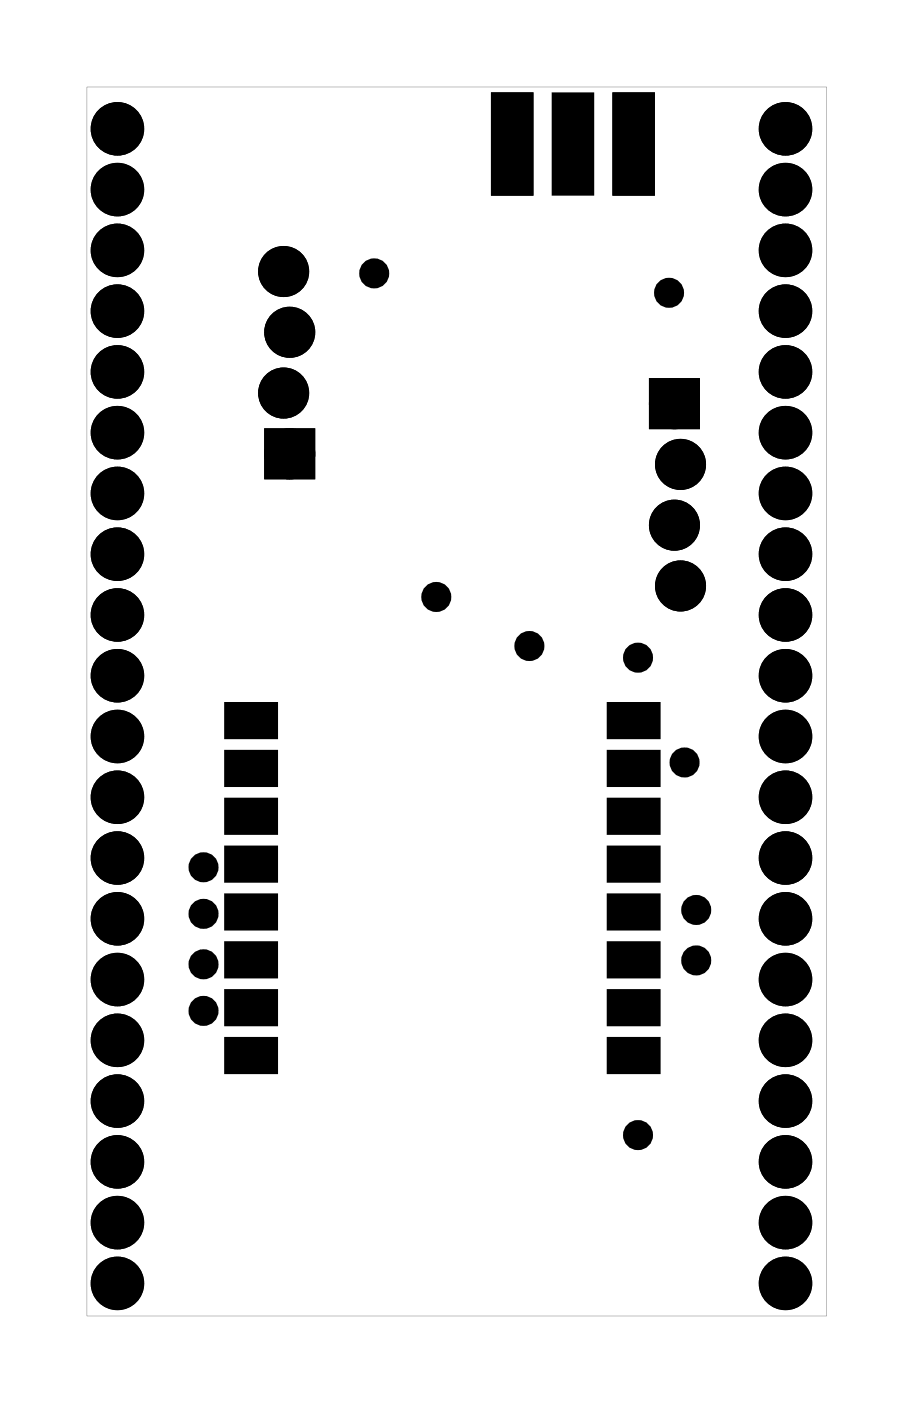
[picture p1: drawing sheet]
<svg xmlns="http://www.w3.org/2000/svg" width="38mm" height="59mm" viewBox="0 0 38 59" stroke-linecap="round" stroke-linejoin="round" font-family="sans-serif">
<g fill="#000">
<path d="M20.7 4h1.5v4.1h-1.5zM23.2 4h1.5v4.1h-1.5zM25.7 4h1.6v4.1h-1.6zM9.5 39.5h2v1.3h-2zM9.5 37.5h2v1.3h-2zM9.5 35.5h2v1.3h-2zM9.5 33.5h2v1.3h-2zM9.5 31.5h2v1.3h-2zM9.5 29.5h2v1.3h-2zM25.5 29.5h2v1.3h-2zM25.5 31.5h2v1.3h-2zM25.5 33.5h2v1.3h-2z"/>
<path d="M25.5 35.5h2v1.3h-2zM25.5 37.5h2v1.3h-2zM25.5 39.5h2v1.3h-2zM9.5 43.5h2v1.3h-2zM9.5 41.5h2v1.3h-2zM25.5 41.5h2v1.3h-2zM25.5 43.5h2v1.3h-2z"/>
<path d="M11.2 18v1.9h1.9v-1.9zM11.6 19a.51 .51 0 0 1 1 0 .51 .51 0 0 1-1 0z"/>
<path d="M11.2 18v1.9h1.9v-1.9zM11.6 19a.51 .51 0 0 1 1 0 .51 .51 0 0 1-1 0z"/>
<path d="M27.3 15.9v1.9h1.8v-1.9zM27.7 16.9a.51 .51 0 0 1 1 0 .51 .51 0 0 1-1 0z"/>
<path d="M27.3 15.9v1.9h1.8v-1.9zM27.7 16.9a.51 .51 0 0 1 1 0 .51 .51 0 0 1-1 0z"/>
<path d="M3.6 3.6v51.4h31v-51.4zM3.6 3.6h31v51.4h-31z"/>
</g>
<g fill="#000">
<circle cx="4.9" cy="15.5" r=".74"/>
<circle cx="4.9" cy="13" r=".74"/>
<circle cx="4.9" cy="10.5" r=".74"/>
<circle cx="4.9" cy="5.4" r=".74"/>
<circle cx="4.9" cy="7.9" r=".74"/>
<circle cx="4.9" cy="18.1" r=".74"/>
<circle cx="11.9" cy="11.3" r=".72"/>
<circle cx="11.9" cy="16.4" r=".72"/>
<circle cx="12.1" cy="13.9" r=".72"/>
<circle cx="12.1" cy="19" r=".72"/>
<circle cx="15.7" cy="11.4" r=".35"/>
<circle cx="21.4" cy="5.9" r=".35"/>
<circle cx="24" cy="6.1" r=".35"/>
<circle cx="26.5" cy="6" r=".35"/>
<circle cx="28" cy="12.2" r=".35"/>
<circle cx="28.2" cy="16.9" r=".72"/>
<circle cx="28.5" cy="19.4" r=".72"/>
<circle cx="32.9" cy="15.5" r=".74"/>
<circle cx="32.9" cy="13" r=".74"/>
<circle cx="32.9" cy="10.5" r=".74"/>
<circle cx="32.9" cy="5.4" r=".74"/>
<circle cx="32.9" cy="7.9" r=".74"/>
<circle cx="32.9" cy="18.1" r=".74"/>
<circle cx="4.9" cy="28.2" r=".74"/>
<circle cx="4.9" cy="23.2" r=".74"/>
<circle cx="4.9" cy="25.7" r=".74"/>
<circle cx="4.9" cy="35.9" r=".74"/>
<circle cx="4.9" cy="33.3" r=".74"/>
<circle cx="4.9" cy="20.6" r=".74"/>
<circle cx="4.9" cy="30.8" r=".74"/>
<circle cx="4.9" cy="38.4" r=".74"/>
<circle cx="8.5" cy="38.2" r=".35"/>
<circle cx="8.5" cy="36.3" r=".35"/>
<circle cx="18.2" cy="25" r=".35"/>
<circle cx="22.1" cy="27" r=".35"/>
<circle cx="26.7" cy="27.5" r=".35"/>
<circle cx="28.2" cy="22" r=".72"/>
<circle cx="28.5" cy="24.5" r=".72"/>
<circle cx="28.6" cy="31.9" r=".35"/>
<circle cx="29.1" cy="38" r=".35"/>
<circle cx="32.9" cy="28.2" r=".74"/>
<circle cx="32.9" cy="23.2" r=".74"/>
<circle cx="32.9" cy="25.7" r=".74"/>
<circle cx="32.9" cy="35.9" r=".74"/>
<circle cx="32.9" cy="33.3" r=".74"/>
<circle cx="32.9" cy="20.6" r=".74"/>
<circle cx="32.9" cy="30.8" r=".74"/>
<circle cx="32.9" cy="38.4" r=".74"/>
<circle cx="4.9" cy="48.6" r=".74"/>
<circle cx="4.9" cy="43.5" r=".74"/>
<circle cx="4.9" cy="51.1" r=".74"/>
<circle cx="4.9" cy="46" r=".74"/>
<circle cx="4.9" cy="40.9" r=".74"/>
<circle cx="4.9" cy="53.6" r=".74"/>
<circle cx="8.5" cy="40.3" r=".35"/>
<circle cx="8.5" cy="42.3" r=".35"/>
<circle cx="26.7" cy="47.4" r=".35"/>
<circle cx="29.1" cy="40.1" r=".35"/>
<circle cx="32.9" cy="48.6" r=".74"/>
<circle cx="32.9" cy="43.5" r=".74"/>
<circle cx="32.9" cy="51.1" r=".74"/>
<circle cx="32.9" cy="46" r=".74"/>
<circle cx="32.9" cy="40.9" r=".74"/>
<circle cx="32.9" cy="53.6" r=".74"/>
</g>
<g fill="none" stroke="#000" stroke-width=".55">
<circle cx="15.7" cy="11.4" r=".35"/>
<circle cx="21.4" cy="5.9" r=".35"/>
<circle cx="24" cy="6.1" r=".35"/>
<circle cx="26.5" cy="6" r=".35"/>
<circle cx="28" cy="12.2" r=".35"/>
<circle cx="8.5" cy="36.3" r=".35"/>
<circle cx="8.5" cy="38.2" r=".35"/>
<circle cx="18.2" cy="25" r=".35"/>
<circle cx="22.1" cy="27" r=".35"/>
<circle cx="26.7" cy="27.5" r=".35"/>
<circle cx="28.6" cy="31.9" r=".35"/>
<circle cx="29.1" cy="38" r=".35"/>
<circle cx="8.5" cy="40.3" r=".35"/>
<circle cx="8.5" cy="42.3" r=".35"/>
<circle cx="26.7" cy="47.4" r=".35"/>
<circle cx="29.1" cy="40.1" r=".35"/>
</g>
<g fill="none" stroke="#000" stroke-width=".25">
<path d="M11.2 18h1.9v1.9h-1.9zM20.7 4h1.5v4.1h-1.5zM23.2 4h1.5v4.1h-1.5zM25.7 4h1.6v4.1h-1.6zM27.3 15.9h1.8v1.9h-1.8zM9.5 39.5h2v1.3h-2zM9.5 37.5h2v1.3h-2zM9.5 35.5h2v1.3h-2zM9.5 33.5h2v1.3h-2zM9.5 31.5h2v1.3h-2zM9.5 29.5h2v1.3h-2zM25.5 29.5h2v1.3h-2z"/>
<path d="M25.5 31.5h2v1.3h-2zM25.5 33.5h2v1.3h-2zM25.5 35.5h2v1.3h-2zM25.5 37.5h2v1.3h-2zM25.5 39.5h2v1.3h-2zM9.5 43.5h2v1.3h-2zM9.5 41.5h2v1.3h-2zM25.5 41.5h2v1.3h-2zM25.5 43.5h2v1.3h-2z"/>
<circle cx="12.1" cy="19" r=".51"/>
<circle cx="28.2" cy="16.9" r=".51"/>
</g>
<g fill="none" stroke="#000" stroke-width=".76" stroke-linecap="butt">
<circle cx="4.9" cy="7.9" r=".74"/>
<circle cx="4.9" cy="5.4" r=".74"/>
<circle cx="4.9" cy="10.5" r=".74"/>
<circle cx="4.9" cy="13" r=".74"/>
<circle cx="4.9" cy="15.5" r=".74"/>
<circle cx="4.9" cy="18.1" r=".74"/>
<circle cx="32.9" cy="7.9" r=".74"/>
<circle cx="32.9" cy="5.4" r=".74"/>
<circle cx="32.9" cy="10.5" r=".74"/>
<circle cx="32.9" cy="13" r=".74"/>
<circle cx="32.9" cy="15.5" r=".74"/>
<circle cx="32.9" cy="18.1" r=".74"/>
<circle cx="4.9" cy="33.3" r=".74"/>
<circle cx="4.9" cy="35.9" r=".74"/>
<circle cx="4.9" cy="28.2" r=".74"/>
<circle cx="4.9" cy="30.8" r=".74"/>
<circle cx="4.9" cy="38.4" r=".74"/>
<circle cx="4.9" cy="25.7" r=".74"/>
<circle cx="4.9" cy="23.2" r=".74"/>
<circle cx="4.9" cy="20.6" r=".74"/>
<circle cx="32.9" cy="35.9" r=".74"/>
<circle cx="32.9" cy="38.4" r=".74"/>
<circle cx="32.9" cy="28.2" r=".74"/>
<circle cx="32.9" cy="30.8" r=".74"/>
<circle cx="32.9" cy="33.3" r=".74"/>
<circle cx="32.9" cy="25.7" r=".74"/>
<circle cx="32.9" cy="20.6" r=".74"/>
<circle cx="32.9" cy="23.2" r=".74"/>
<circle cx="4.9" cy="51.1" r=".74"/>
<circle cx="4.9" cy="40.9" r=".74"/>
<circle cx="4.9" cy="48.6" r=".74"/>
<circle cx="4.9" cy="53.6" r=".74"/>
<circle cx="4.9" cy="46" r=".74"/>
<circle cx="4.9" cy="43.5" r=".74"/>
<circle cx="32.9" cy="53.6" r=".74"/>
<circle cx="32.9" cy="40.9" r=".74"/>
<circle cx="32.9" cy="51.1" r=".74"/>
<circle cx="32.9" cy="43.5" r=".74"/>
<circle cx="32.9" cy="48.6" r=".74"/>
<circle cx="32.9" cy="46" r=".74"/>
</g>
<g fill="none" stroke="#000" stroke-width=".69" stroke-linecap="butt">
<circle cx="11.9" cy="16.4" r=".72"/>
<circle cx="11.9" cy="11.3" r=".72"/>
<circle cx="12.1" cy="19" r=".72"/>
<circle cx="12.1" cy="13.9" r=".72"/>
<circle cx="28.2" cy="16.9" r=".72"/>
<circle cx="28.5" cy="19.4" r=".72"/>
<circle cx="28.2" cy="22" r=".72"/>
<circle cx="28.5" cy="24.5" r=".72"/>
</g>
</svg>
